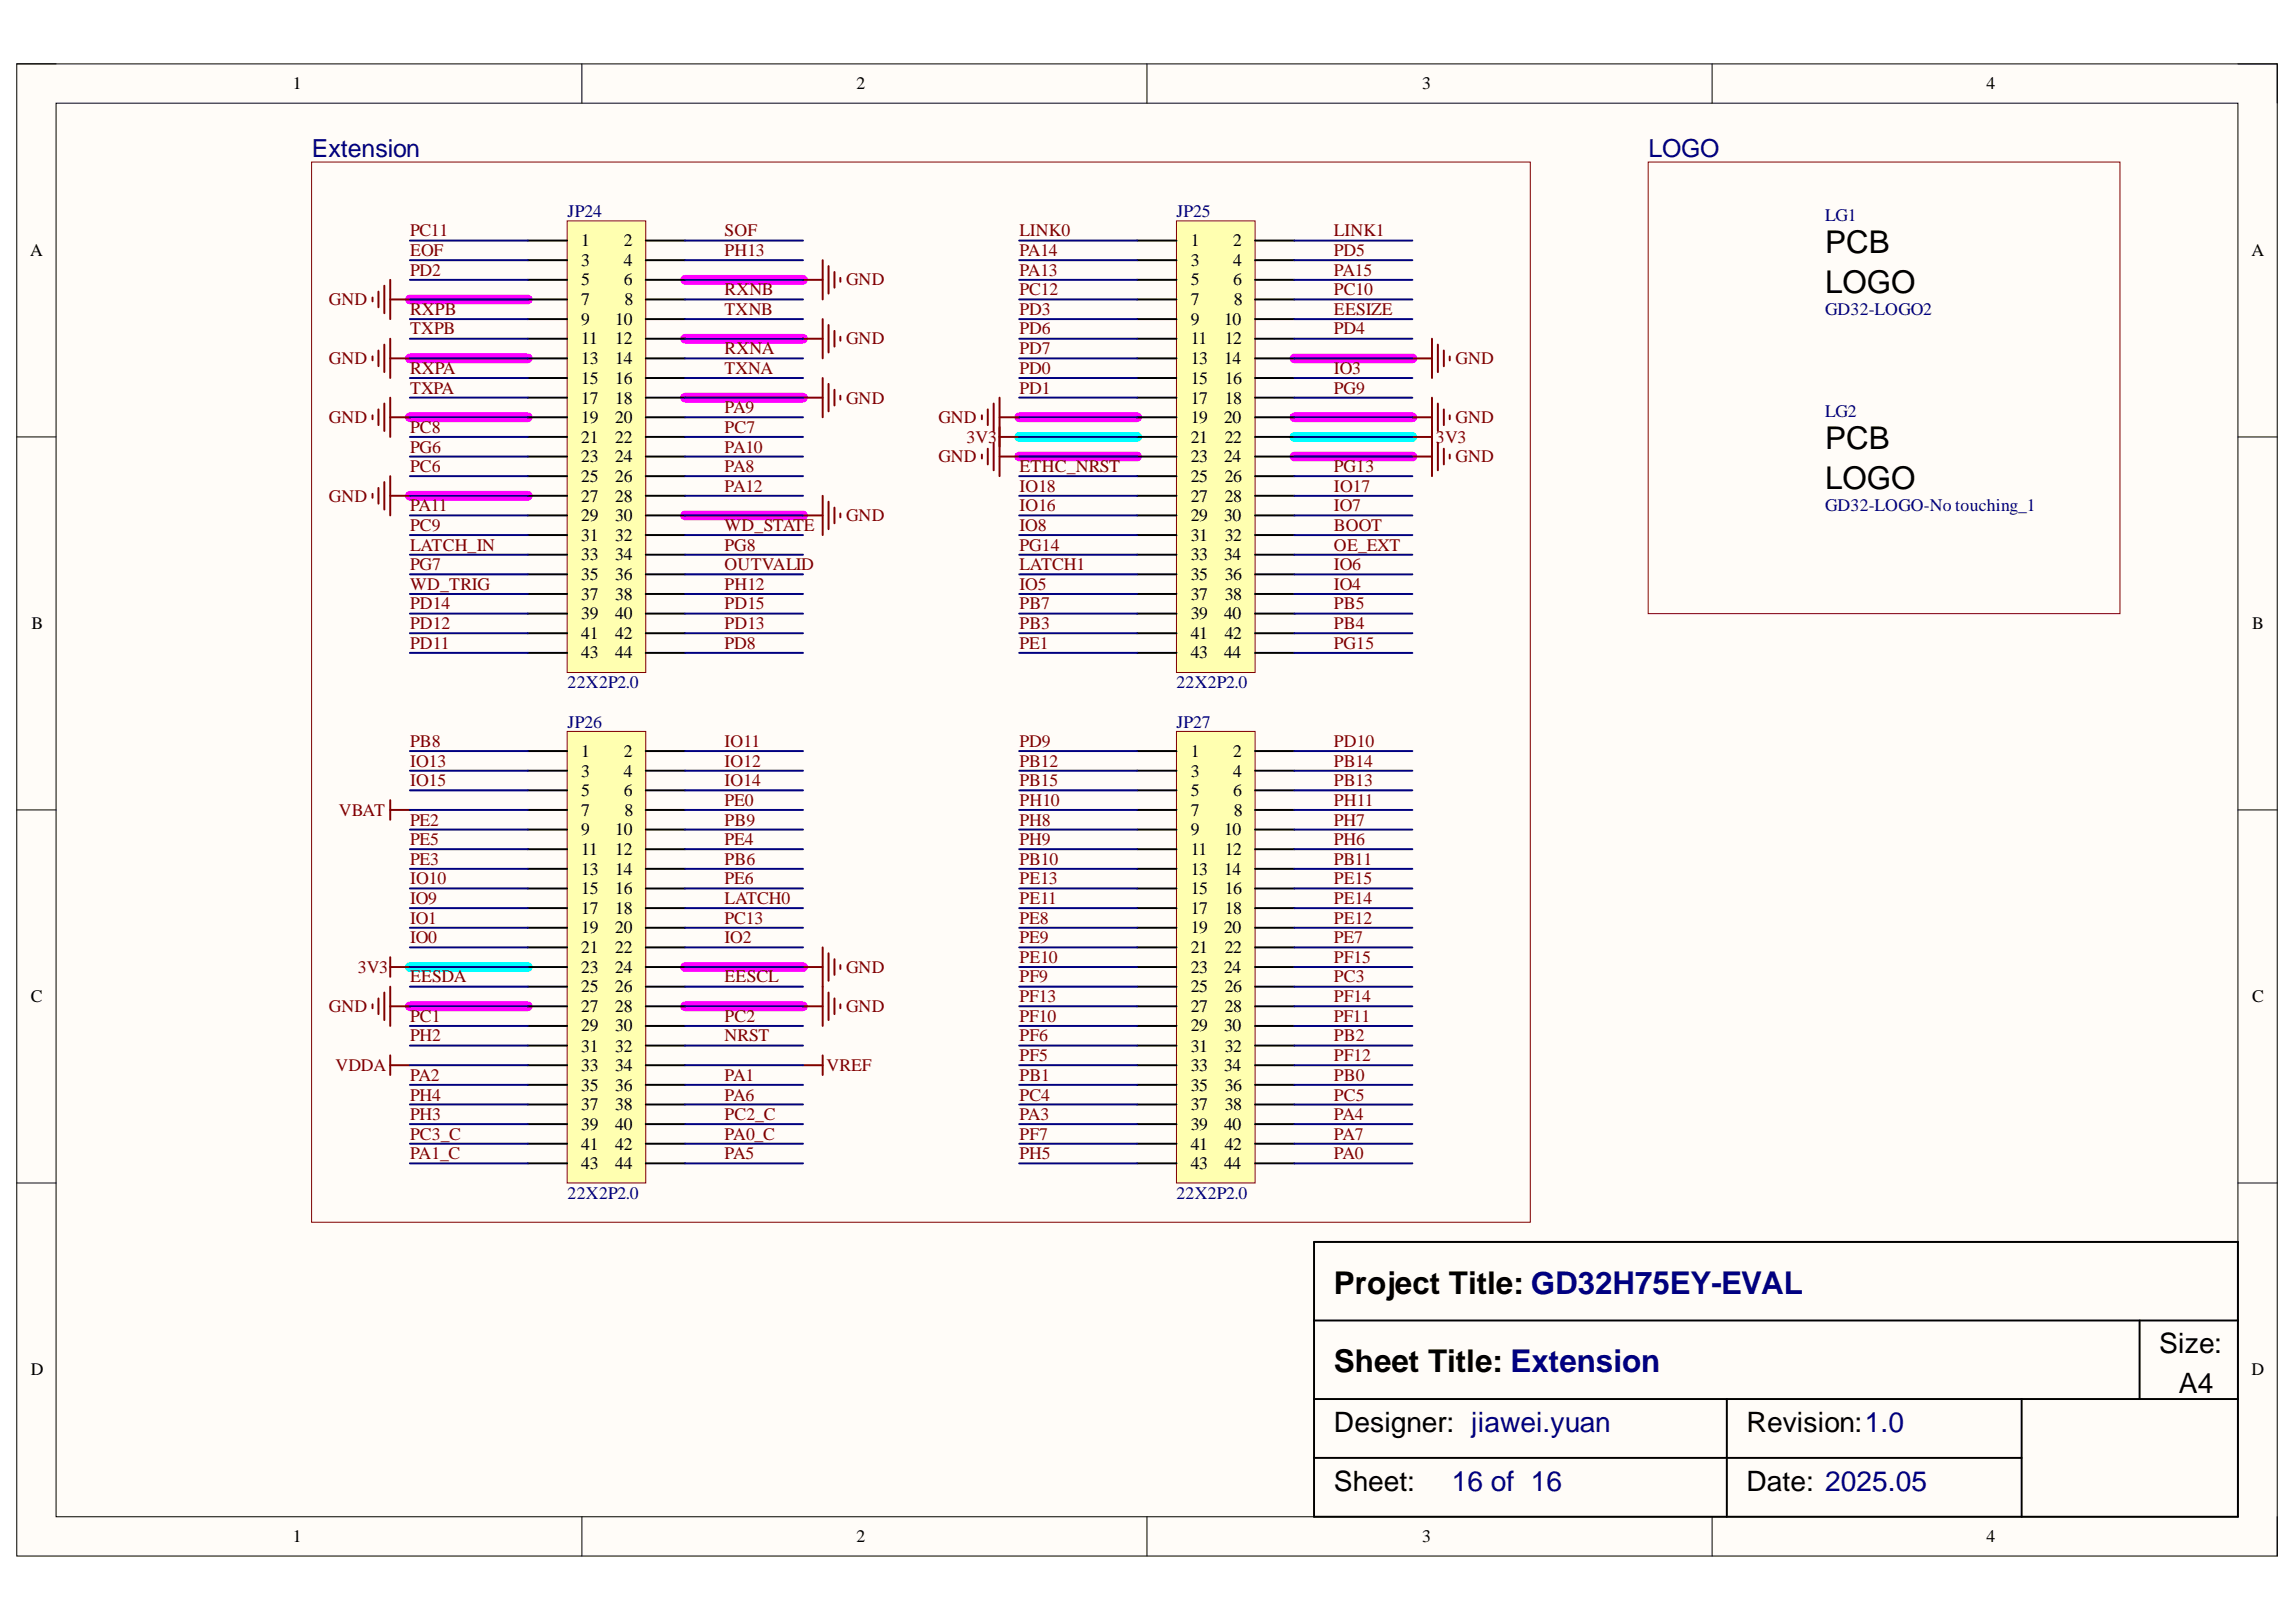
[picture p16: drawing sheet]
<svg xmlns="http://www.w3.org/2000/svg" width="297mm" height="210mm" viewBox="0 0 297 210" stroke-linecap="round" stroke-linejoin="round" font-family="sans-serif">
<defs><g id="words">
<g font-size="4.1">
<text x="236.1" y="32.8">PCB</text>
<text x="236.1" y="37.9">LOGO</text>
<text x="236.1" y="58.2">PCB</text>
<text x="236.1" y="63.2">LOGO</text>
<text x="172.6" y="167.4">Project Title: GD32H75EY-EVAL</text>
<text x="172.6" y="177.6">Sheet Title: Extension</text>
</g>
<g font-size="3.6">
<text x="279.3" y="175.1">Size:</text>
<text x="172.6" y="185.3">Designer: jiawei.yuan</text>
<text x="226" y="185.3">Revision:1.0</text>
<text x="281.9" y="180.2">A4</text>
<text x="172.6" y="193">Sheet:</text>
<text x="226" y="193">Date: 2025.05</text>
</g>
<text font-size="3.6" fill="#000080" x="187.8" y="193">16 of 16</text>
<g font-size="3.2" fill="#000080">
<text x="40.4" y="20.3">Extension</text>
<text x="213.3" y="20.3">LOGO</text>
</g>
<g font-size="2.3">
<text x="37.9" y="11.6">1</text>
<text x="110.8" y="11.6">2</text>
<text x="184" y="11.6">3</text>
<text x="257" y="11.6">4</text>
<text x="3.9" y="33.1">A</text>
<text x="75.2" y="31.9">1</text>
<text x="75.2" y="34.4">3</text>
<text x="80.7" y="31.9">2</text>
<text x="80.7" y="34.4">4</text>
<text x="154.1" y="31.9">1</text>
<text x="154.1" y="34.4">3</text>
<text x="159.6" y="31.9">2</text>
<text x="159.6" y="34.4">4</text>
<text x="291.3" y="33.1">A</text>
<text x="75.2" y="36.9">5</text>
<text x="75.2" y="39.5">7</text>
<text x="80.7" y="36.9">6</text>
<text x="80.8" y="39.5">8</text>
<text x="154.1" y="36.9">5</text>
<text x="154.1" y="39.5">7</text>
<text x="159.6" y="36.9">6</text>
<text x="159.6" y="39.5">8</text>
<text x="75.2" y="42">9</text>
<text x="75.2" y="44.5">11</text>
<text x="75.2" y="47.1">13</text>
<text x="79.6" y="42">10</text>
<text x="79.6" y="44.5">12</text>
<text x="79.6" y="47.1">14</text>
<text x="154.1" y="42">9</text>
<text x="154.1" y="44.5">11</text>
<text x="154.1" y="47.1">13</text>
<text x="158.4" y="42">10</text>
<text x="158.4" y="47.1">14</text>
<text x="158.5" y="44.5">12</text>
<text x="75.2" y="49.7">15</text>
<text x="75.2" y="52.2">17</text>
<text x="79.6" y="49.7">16</text>
<text x="79.6" y="52.2">18</text>
<text x="154.1" y="49.7">15</text>
<text x="154.1" y="52.2">17</text>
<text x="158.5" y="49.7">16</text>
<text x="158.5" y="52.2">18</text>
<text x="75.2" y="54.8">19</text>
<text x="75.2" y="57.3">21</text>
<text x="75.2" y="59.8">23</text>
<text x="79.6" y="54.8">20</text>
<text x="79.6" y="57.3">22</text>
<text x="79.6" y="59.8">24</text>
<text x="154.1" y="54.8">19</text>
<text x="154.1" y="57.3">21</text>
<text x="154.1" y="59.8">23</text>
<text x="158.4" y="54.8">20</text>
<text x="158.4" y="59.8">24</text>
<text x="158.5" y="57.3">22</text>
<text x="75.2" y="62.4">25</text>
<text x="75.2" y="64.9">27</text>
<text x="79.6" y="62.4">26</text>
<text x="79.6" y="64.9">28</text>
<text x="154.1" y="62.4">25</text>
<text x="154.1" y="64.9">27</text>
<text x="158.5" y="62.4">26</text>
<text x="158.5" y="64.9">28</text>
<text x="75.2" y="67.5">29</text>
<text x="75.2" y="70">31</text>
<text x="79.6" y="67.5">30</text>
<text x="79.6" y="70">32</text>
<text x="154.1" y="67.5">29</text>
<text x="154.1" y="70">31</text>
<text x="158.4" y="67.5">30</text>
<text x="158.5" y="70">32</text>
<text x="75.2" y="72.5">33</text>
<text x="75.2" y="75.1">35</text>
<text x="75.2" y="77.6">37</text>
<text x="79.6" y="72.5">34</text>
<text x="79.6" y="75.1">36</text>
<text x="79.6" y="77.6">38</text>
<text x="154.1" y="72.5">33</text>
<text x="154.1" y="75.1">35</text>
<text x="154.1" y="77.6">37</text>
<text x="158.4" y="72.5">34</text>
<text x="158.5" y="75.1">36</text>
<text x="158.5" y="77.6">38</text>
<text x="4.1" y="81.4">B</text>
<text x="75.2" y="80.1">39</text>
<text x="75.2" y="82.7">41</text>
<text x="79.6" y="80.1">40</text>
<text x="79.6" y="82.7">42</text>
<text x="154.1" y="80.1">39</text>
<text x="154.1" y="82.7">41</text>
<text x="158.4" y="80.1">40</text>
<text x="158.5" y="82.7">42</text>
<text x="291.4" y="81.4">B</text>
<text x="75.2" y="85.2">43</text>
<text x="79.6" y="85.2">44</text>
<text x="154.1" y="85.2">43</text>
<text x="158.4" y="85.2">44</text>
<text x="75.2" y="98">1</text>
<text x="75.2" y="100.5">3</text>
<text x="80.7" y="98">2</text>
<text x="80.7" y="100.5">4</text>
<text x="154.1" y="98">1</text>
<text x="154.1" y="100.5">3</text>
<text x="159.6" y="98">2</text>
<text x="159.6" y="100.5">4</text>
<text x="75.2" y="103">5</text>
<text x="75.2" y="105.6">7</text>
<text x="80.7" y="103">6</text>
<text x="80.8" y="105.6">8</text>
<text x="154.1" y="103">5</text>
<text x="154.1" y="105.6">7</text>
<text x="159.6" y="103">6</text>
<text x="159.6" y="105.6">8</text>
<text x="75.2" y="108.1">9</text>
<text x="75.2" y="110.6">11</text>
<text x="75.2" y="113.2">13</text>
<text x="79.6" y="108.1">10</text>
<text x="79.6" y="110.6">12</text>
<text x="79.6" y="113.2">14</text>
<text x="154.1" y="108.1">9</text>
<text x="154.1" y="110.6">11</text>
<text x="154.1" y="113.2">13</text>
<text x="158.4" y="108.1">10</text>
<text x="158.4" y="113.2">14</text>
<text x="158.5" y="110.6">12</text>
<text x="75.2" y="115.7">15</text>
<text x="75.2" y="118.3">17</text>
<text x="79.6" y="115.7">16</text>
<text x="79.6" y="118.3">18</text>
<text x="154.1" y="115.7">15</text>
<text x="154.1" y="118.3">17</text>
<text x="158.5" y="115.7">16</text>
<text x="158.5" y="118.3">18</text>
<text x="75.2" y="120.8">19</text>
<text x="75.2" y="123.3">21</text>
<text x="75.2" y="125.9">23</text>
<text x="79.6" y="120.8">20</text>
<text x="79.6" y="123.3">22</text>
<text x="79.6" y="125.9">24</text>
<text x="154.1" y="120.8">19</text>
<text x="154.1" y="123.3">21</text>
<text x="154.1" y="125.9">23</text>
<text x="158.4" y="120.8">20</text>
<text x="158.4" y="125.9">24</text>
<text x="158.5" y="123.3">22</text>
<text x="4" y="129.7">C</text>
<text x="75.2" y="128.4">25</text>
<text x="75.2" y="130.9">27</text>
<text x="79.6" y="128.4">26</text>
<text x="79.6" y="130.9">28</text>
<text x="154.1" y="128.4">25</text>
<text x="154.1" y="130.9">27</text>
<text x="158.5" y="128.4">26</text>
<text x="158.5" y="130.9">28</text>
<text x="291.4" y="129.7">C</text>
<text x="75.2" y="133.5">29</text>
<text x="75.2" y="136.1">31</text>
<text x="79.6" y="133.5">30</text>
<text x="79.6" y="136.1">32</text>
<text x="154.1" y="133.5">29</text>
<text x="154.1" y="136.1">31</text>
<text x="158.4" y="133.5">30</text>
<text x="158.5" y="136.1">32</text>
<text x="75.2" y="138.6">33</text>
<text x="75.2" y="141.2">35</text>
<text x="75.2" y="143.7">37</text>
<text x="79.6" y="138.6">34</text>
<text x="79.6" y="141.2">36</text>
<text x="79.6" y="143.7">38</text>
<text x="154.1" y="138.6">33</text>
<text x="154.1" y="141.2">35</text>
<text x="154.1" y="143.7">37</text>
<text x="158.4" y="138.6">34</text>
<text x="158.5" y="141.2">36</text>
<text x="158.5" y="143.7">38</text>
<text x="75.2" y="146.2">39</text>
<text x="75.2" y="148.8">41</text>
<text x="79.6" y="146.2">40</text>
<text x="79.6" y="148.8">42</text>
<text x="154.1" y="146.2">39</text>
<text x="154.1" y="148.8">41</text>
<text x="158.4" y="146.2">40</text>
<text x="158.5" y="148.8">42</text>
<text x="75.2" y="151.3">43</text>
<text x="79.6" y="151.3">44</text>
<text x="154.1" y="151.3">43</text>
<text x="158.4" y="151.3">44</text>
<text x="4" y="177.9">D</text>
<text x="291.3" y="177.9">D</text>
<text x="37.9" y="199.6">1</text>
<text x="110.8" y="199.6">2</text>
<text x="184" y="199.6">3</text>
<text x="257" y="199.6">4</text>
</g>
<g font-size="2.3" fill="#000080">
<text x="73.4" y="28.1">JP24</text>
<text x="152.2" y="28.1">JP25</text>
<text x="236.1" y="28.6">LG1</text>
<text x="236.1" y="40.7">GD32-LOGO2</text>
<text x="236.1" y="54">LG2</text>
<text x="236.1" y="66.2">GD32-LOGO-No touching_1</text>
<text x="73.4" y="89">22X2P2.0</text>
<text x="152.2" y="89">22X2P2.0</text>
<text x="73.4" y="94.2">JP26</text>
<text x="152.2" y="94.2">JP27</text>
<text x="73.4" y="155.1">22X2P2.0</text>
<text x="152.2" y="155.1">22X2P2.0</text>
</g>
<g font-size="2.3" fill="#800000">
<text x="53" y="30.6">PC11</text>
<text x="53" y="33.1">EOF</text>
<text x="53" y="35.7">PD2</text>
<text x="93.7" y="33.1">PH13</text>
<text x="93.7" y="30.6">SOF</text>
<text x="131.9" y="30.6">LINK0</text>
<text x="131.9" y="33.1">PA14</text>
<text x="131.9" y="35.7">PA13</text>
<text x="172.6" y="30.6">LINK1</text>
<text x="172.6" y="33.1">PD5</text>
<text x="172.6" y="35.7">PA15</text>
<text x="42.6" y="39.5">GND</text>
<text x="53" y="40.7">RXPB</text>
<text x="93.7" y="38.2">RXNB</text>
<text x="93.7" y="40.7">TXNB</text>
<text x="109.5" y="36.9">GND</text>
<text x="131.9" y="38.2">PC12</text>
<text x="131.9" y="40.7">PD3</text>
<text x="172.6" y="38.2">PC10</text>
<text x="172.6" y="40.7">EESIZE</text>
<text x="42.6" y="47.1">GND</text>
<text x="53" y="43.3">TXPB</text>
<text x="93.7" y="45.8">RXNA</text>
<text x="109.5" y="44.5">GND</text>
<text x="131.9" y="43.3">PD6</text>
<text x="131.9" y="45.8">PD7</text>
<text x="172.6" y="43.3">PD4</text>
<text x="188.3" y="47.1">GND</text>
<text x="53" y="48.3">RXPA</text>
<text x="53" y="51">TXPA</text>
<text x="93.7" y="48.3">TXNA</text>
<text x="93.7" y="53.5">PA9</text>
<text x="109.5" y="52.2">GND</text>
<text x="131.9" y="48.3">PD0</text>
<text x="131.9" y="51">PD1</text>
<text x="172.6" y="48.3">IO3</text>
<text x="172.6" y="51">PG9</text>
<text x="42.6" y="54.8">GND</text>
<text x="53" y="56">PC8</text>
<text x="53" y="58.6">PG6</text>
<text x="93.7" y="56">PC7</text>
<text x="93.7" y="58.6">PA10</text>
<text x="121.4" y="54.8">GND</text>
<text x="121.4" y="59.8">GND</text>
<text x="125" y="57.3">3V3</text>
<text x="185.8" y="57.3">3V3</text>
<text x="188.3" y="54.8">GND</text>
<text x="188.3" y="59.8">GND</text>
<text x="42.6" y="64.9">GND</text>
<text x="53" y="61.1">PC6</text>
<text x="93.7" y="61.1">PA8</text>
<text x="93.7" y="63.6">PA12</text>
<text x="131.9" y="61.1">ETHC_NRST</text>
<text x="131.9" y="63.6">IO18</text>
<text x="172.6" y="61.1">PG13</text>
<text x="172.6" y="63.6">IO17</text>
<text x="53" y="66.2">PA11</text>
<text x="53" y="68.7">PC9</text>
<text x="53" y="71.3">LATCH_IN</text>
<text x="93.7" y="68.7">WD_STATE</text>
<text x="93.7" y="71.3">PG8</text>
<text x="109.5" y="67.5">GND</text>
<text x="131.9" y="66.2">IO16</text>
<text x="131.9" y="68.7">IO8</text>
<text x="131.9" y="71.3">PG14</text>
<text x="172.6" y="66.2">IO7</text>
<text x="172.6" y="68.7">BOOT</text>
<text x="172.6" y="71.3">OE_EXT</text>
<text x="53" y="73.8">PG7</text>
<text x="53" y="76.3">WD_TRIG</text>
<text x="93.7" y="73.8">OUTVALID</text>
<text x="93.7" y="76.3">PH12</text>
<text x="131.9" y="73.8">LATCH1</text>
<text x="131.9" y="76.3">IO5</text>
<text x="172.6" y="73.8">IO6</text>
<text x="172.6" y="76.3">IO4</text>
<text x="53" y="78.9">PD14</text>
<text x="53" y="81.4">PD12</text>
<text x="53" y="83.9">PD11</text>
<text x="93.7" y="78.9">PD15</text>
<text x="93.7" y="81.4">PD13</text>
<text x="93.7" y="83.9">PD8</text>
<text x="131.9" y="78.9">PB7</text>
<text x="131.9" y="81.4">PB3</text>
<text x="131.9" y="83.9">PE1</text>
<text x="172.6" y="78.9">PB5</text>
<text x="172.6" y="81.4">PB4</text>
<text x="172.6" y="83.9">PG15</text>
<text x="53" y="96.7">PB8</text>
<text x="53" y="99.2">IO13</text>
<text x="53" y="101.8">IO15</text>
<text x="93.7" y="96.7">IO11</text>
<text x="93.7" y="99.2">IO12</text>
<text x="93.7" y="101.8">IO14</text>
<text x="131.9" y="96.7">PD9</text>
<text x="131.9" y="101.8">PB15</text>
<text x="131.9" y="99.2">PB12</text>
<text x="172.6" y="96.7">PD10</text>
<text x="172.6" y="101.8">PB13</text>
<text x="172.6" y="99.2">PB14</text>
<text x="43.8" y="105.6">VBAT</text>
<text x="53" y="106.8">PE2</text>
<text x="93.7" y="104.3">PE0</text>
<text x="93.7" y="106.8">PB9</text>
<text x="131.9" y="106.8">PH8</text>
<text x="131.9" y="104.3">PH10</text>
<text x="172.6" y="106.8">PH7</text>
<text x="172.6" y="104.3">PH11</text>
<text x="53" y="109.4">PE5</text>
<text x="53" y="111.9">PE3</text>
<text x="93.7" y="109.4">PE4</text>
<text x="93.7" y="111.9">PB6</text>
<text x="131.9" y="111.9">PB10</text>
<text x="131.9" y="109.4">PH9</text>
<text x="172.6" y="111.9">PB11</text>
<text x="172.6" y="109.4">PH6</text>
<text x="53" y="114.4">IO10</text>
<text x="53" y="117">IO9</text>
<text x="53" y="119.5">IO1</text>
<text x="93.7" y="114.4">PE6</text>
<text x="93.7" y="117">LATCH0</text>
<text x="93.7" y="119.5">PC13</text>
<text x="131.9" y="119.5">PE8</text>
<text x="131.9" y="117">PE11</text>
<text x="131.9" y="114.4">PE13</text>
<text x="172.6" y="119.5">PE12</text>
<text x="172.6" y="117">PE14</text>
<text x="172.6" y="114.4">PE15</text>
<text x="46.3" y="125.9">3V3</text>
<text x="53" y="122.1">IO0</text>
<text x="93.7" y="122.1">IO2</text>
<text x="109.5" y="125.9">GND</text>
<text x="131.9" y="124.6">PE10</text>
<text x="131.9" y="122.1">PE9</text>
<text x="172.6" y="124.6">PF15</text>
<text x="172.6" y="122.1">PE7</text>
<text x="42.6" y="130.9">GND</text>
<text x="53" y="127.1">EESDA</text>
<text x="93.7" y="127.1">EESCL</text>
<text x="109.5" y="130.9">GND</text>
<text x="131.9" y="129.7">PF13</text>
<text x="131.9" y="127.1">PF9</text>
<text x="172.6" y="129.7">PF14</text>
<text x="172.6" y="127.1">PC3</text>
<text x="53" y="132.2">PC1</text>
<text x="53" y="134.7">PH2</text>
<text x="93.7" y="132.2">PC2</text>
<text x="93.7" y="134.7">NRST</text>
<text x="131.9" y="137.4">PF5</text>
<text x="131.9" y="134.7">PF6</text>
<text x="131.9" y="132.2">PF10</text>
<text x="172.6" y="137.4">PF12</text>
<text x="172.6" y="134.7">PB2</text>
<text x="172.6" y="132.2">PF11</text>
<text x="43.4" y="138.6">VDDA</text>
<text x="53" y="139.9">PA2</text>
<text x="53" y="142.4">PH4</text>
<text x="93.7" y="139.9">PA1</text>
<text x="93.7" y="142.4">PA6</text>
<text x="106.9" y="138.6">VREF</text>
<text x="131.9" y="142.4">PC4</text>
<text x="131.9" y="139.9">PB1</text>
<text x="172.6" y="142.4">PC5</text>
<text x="172.6" y="139.9">PB0</text>
<text x="53" y="145">PH3</text>
<text x="53" y="147.5">PC3_C</text>
<text x="93.7" y="145">PC2_C</text>
<text x="93.7" y="147.5">PA0_C</text>
<text x="131.9" y="147.5">PF7</text>
<text x="131.9" y="145">PA3</text>
<text x="172.6" y="147.5">PA7</text>
<text x="172.6" y="145">PA4</text>
<text x="53" y="150">PA1_C</text>
<text x="93.7" y="150">PA5</text>
<text x="131.9" y="150">PH5</text>
<text x="172.6" y="150">PA0</text>
</g>
</g></defs>
<path d="M2.2 8.3h292.4v193.1h-292.4z" fill-rule="evenodd" fill="#fffcf8"/>
<path d="M2.2 8.3h292.4v193.1h-292.4z" fill="none" stroke="#000" stroke-width=".13"/>
<path d="M7.3 13.4h282.2v182.9h-282.2z" fill-rule="evenodd" fill="#fffcf8"/>
<g fill="none" stroke="#000" stroke-width=".13">
<path d="M2.2 8.3h5.1M7.3 13.4h282.2v182.9h-282.2zM75.3 8.3v5M148.4 8.3v5M221.5 8.3v5.1M289.5 8.3h5.1v5.1M2.2 56.5h5.1M289.5 56.5h5.1M2.2 104.8h5.1M289.5 104.8h5.1M2.2 153.1h5.1M289.5 153.1h5.1"/>
<path d="M75.3 196.3v5.1M148.4 196.3v5.1M221.5 196.3v5.1M294.6 196.3v5.1"/>
</g>
<g fill="none" stroke="#f0f" stroke-width="1.3">
<path d="M53 38.8h15.3M88.6 36.2h15.3M53 46.4h15.3M53 54h15.3M88.6 43.8h15.3M88.6 51.5h15.3M131.9 54h15.2M131.9 59.1h15.2M167.5 46.4h15.2M167.5 54h15.2M167.5 59.1h15.2M53 64.2h15.3"/>
<path d="M88.6 66.7h15.3M53 130.2h15.3M88.6 130.2h15.3M88.6 125.1h15.3"/>
</g>
<path d="M131.9 56.5h15.2M167.5 56.5h15.2M53 125.1h15.3" fill="none" stroke="#0ff" stroke-width="1.3"/>
<path d="M170 160.7h119.5v35.6h-119.5zM170 170.9h119.5M276.8 170.9v10.1M170 181h119.5M170 188.7h91.5M223.4 181v15.3M261.5 181v15.3" fill="none" stroke="#000" stroke-width=".25"/>
<path d="M73.4 94.7h10.1v58.4h-10.1z" fill-rule="evenodd" fill="#ffffb0"/>
<path d="M73.4 94.7h10.1v58.4h-10.1z" fill="none" stroke="#800000" stroke-width=".13"/>
<g fill="none" stroke="#000" stroke-width=".25">
<path d="M68.3 97.2h5.1M68.3 99.7h5.1M83.5 97.2h5.1M83.5 99.7h5.1M68.3 102.3h5.1M68.3 104.8h5.1M68.3 107.4h5.1M68.3 109.9h5.1M68.3 112.4h5.1M68.3 115h5.1M68.3 117.5h5.1M83.5 102.3h5.1"/>
<path d="M83.5 104.8h5.1M83.5 107.4h5.1M83.5 109.9h5.1M83.5 112.4h5.1M83.5 115h5.1M83.5 117.5h5.1M68.3 120.1h5.1M68.3 122.6h5.1M68.3 125.1h5.1M68.3 127.7h5.1M68.3 130.2h5.1M68.3 132.8h5.1"/>
<path d="M68.3 135.3h5.1M68.3 137.8h5.1M83.5 120.1h5.1M83.5 122.6h5.1M83.5 125.1h5.1M83.5 127.7h5.1M83.5 130.2h5.1M83.5 132.8h5.1M83.5 135.3h5.1M83.5 137.8h5.1M68.3 140.4h5.1M68.3 142.9h5.1"/>
<path d="M68.3 145.5h5.1M68.3 148h5.1M68.3 150.5h5.1M83.5 140.4h5.1M83.5 142.9h5.1M83.5 145.5h5.1M83.5 148h5.1M83.5 150.5h5.1"/>
</g>
<path d="M152.2 28.6h10.2v58.4h-10.2z" fill-rule="evenodd" fill="#ffffb0"/>
<path d="M152.2 28.6h10.2v58.4h-10.2z" fill="none" stroke="#800000" stroke-width=".13"/>
<g fill="none" stroke="#000" stroke-width=".25">
<path d="M147.1 31.1h5.1M147.1 33.7h5.1M147.1 36.2h5.1M147.1 38.8h5.1M162.4 31.1h5.1M162.4 33.7h5.1M162.4 36.2h5.1M162.4 38.8h5.1M147.1 41.3h5.1M147.1 43.8h5.1M147.1 46.4h5.1M147.1 48.9h5.1"/>
<path d="M147.1 51.5h5.1M147.1 54h5.1M147.1 56.5h5.1M147.1 59.1h5.1M162.4 41.3h5.1M162.4 43.8h5.1M162.4 46.4h5.1M162.4 48.9h5.1M162.4 51.5h5.1M162.4 54h5.1M162.4 56.5h5.1M162.4 59.1h5.1"/>
<path d="M147.1 61.6h5.1M147.1 64.2h5.1M147.1 66.7h5.1M147.1 69.2h5.1M147.1 71.8h5.1M147.1 74.3h5.1M147.1 76.9h5.1M147.1 79.4h5.1M162.4 61.6h5.1M162.4 64.2h5.1M162.4 66.7h5.1M162.4 69.2h5.1"/>
<path d="M162.4 71.8h5.1M162.4 74.3h5.1M162.4 76.9h5.1M162.4 79.4h5.1M147.1 81.9h5.1M147.1 84.5h5.1M162.4 81.9h5.1M162.4 84.5h5.1"/>
</g>
<path d="M73.4 28.6h10.1v58.4h-10.1z" fill-rule="evenodd" fill="#ffffb0"/>
<path d="M73.4 28.6h10.1v58.4h-10.1z" fill="none" stroke="#800000" stroke-width=".13"/>
<g fill="none" stroke="#000" stroke-width=".25">
<path d="M68.3 31.1h5.1M68.3 33.7h5.1M68.3 36.2h5.1M68.3 38.8h5.1M83.5 31.1h5.1M83.5 33.7h5.1M83.5 36.2h5.1M83.5 38.8h5.1M68.3 41.3h5.1M68.3 43.8h5.1M68.3 46.4h5.1M68.3 48.9h5.1"/>
<path d="M68.3 51.5h5.1M68.3 54h5.1M68.3 56.5h5.1M68.3 59.1h5.1M83.5 41.3h5.1M83.5 43.8h5.1M83.5 46.4h5.1M83.5 48.9h5.1M83.5 51.5h5.1M83.5 54h5.1M83.5 56.5h5.1M83.5 59.1h5.1"/>
<path d="M68.3 61.6h5.1M68.3 64.2h5.1M68.3 66.7h5.1M68.3 69.2h5.1M68.3 71.8h5.1M68.3 74.3h5.1M68.3 76.9h5.1M68.3 79.4h5.1M83.5 61.6h5.1M83.5 64.2h5.1M83.5 66.7h5.1M83.5 69.2h5.1"/>
<path d="M83.5 71.8h5.1M83.5 74.3h5.1M83.5 76.9h5.1M83.5 79.4h5.1M68.3 81.9h5.1M68.3 84.5h5.1M83.5 81.9h5.1M83.5 84.5h5.1"/>
</g>
<path d="M152.2 94.7h10.2v58.4h-10.2z" fill-rule="evenodd" fill="#ffffb0"/>
<path d="M40.3 21h157.7v137.2h-157.7zM213.2 21h61.1v58.4h-61.1zM152.2 94.7h10.2v58.4h-10.2z" fill="none" stroke="#800000" stroke-width=".13"/>
<g fill="none" stroke="#000" stroke-width=".25">
<path d="M147.1 97.2h5.1M147.1 99.7h5.1M162.4 97.2h5.1M162.4 99.7h5.1M147.1 102.3h5.1M147.1 104.8h5.1M147.1 107.4h5.1M147.1 109.9h5.1M147.1 112.4h5.1M147.1 115h5.1M147.1 117.5h5.1M162.4 102.3h5.1"/>
<path d="M162.4 104.8h5.1M162.4 107.4h5.1M162.4 109.9h5.1M162.4 112.4h5.1M162.4 115h5.1M162.4 117.5h5.1M147.1 120.1h5.1M147.1 122.6h5.1M147.1 125.1h5.1M147.1 127.7h5.1M147.1 130.2h5.1M147.1 132.8h5.1"/>
<path d="M147.1 135.3h5.1M147.1 137.8h5.1M162.4 120.1h5.1M162.4 122.6h5.1M162.4 125.1h5.1M162.4 127.7h5.1M162.4 130.2h5.1M162.4 132.8h5.1M162.4 135.3h5.1M162.4 137.8h5.1M147.1 140.4h5.1M147.1 142.9h5.1"/>
<path d="M147.1 145.5h5.1M147.1 148h5.1M147.1 150.5h5.1M162.4 140.4h5.1M162.4 142.9h5.1M162.4 145.5h5.1M162.4 148h5.1M162.4 150.5h5.1"/>
</g>
<g fill="none" stroke="#800000" stroke-width=".25">
<path d="M48.2 38.5v.5M49 37.7v2.1M49.7 37v3.5M50.5 36.2v5.1M50.5 38.8h2.5M103.9 36.2h2.5M106.4 33.7v5.1M107.2 34.4v3.6M108 35.2v2M108.7 36v.5M48.2 46.1v.5M48.2 53.7v.6"/>
<path d="M49 45.4v2M49 53v2M49.7 44.6v3.6M49.7 52.2v3.6M50.5 43.8v5.1M50.5 51.5v5M50.5 46.4h2.5M50.5 54h2.5M103.9 43.8h2.5M103.9 51.5h2.5M106.4 41.3v5.1M106.4 48.9v5.1"/>
<path d="M107.2 42.1v3.5M107.2 49.7v3.5M108 42.8v2.1M108 50.4v2.1M108.7 43.6v.5M108.7 51.2v.5M127 53.7v.6M127 58.8v.5M127.8 53v2M127.8 58.1v2M128.6 52.2v3.6M128.6 57.3v3.6"/>
<path d="M129.3 54h2.6M129.3 51.5v10.1M129.3 56.5h2.6M129.3 59.1h2.6M182.7 46.4h2.6M182.7 54h2.6M182.7 56.5h2.6M182.7 59.1h2.6M185.3 43.8v5.1M185.3 51.5v10.1M186 44.6v3.6M186 52.2v3.6"/>
<path d="M186 57.3v3.6M186.8 45.4v2M186.8 53v2M186.8 58.1v2M187.6 46.1v.5M187.6 53.7v.6M187.6 58.8v.5M48.2 63.9v.5M49 63.1v2.1M49.7 62.4v3.5M50.5 61.6v5.1M50.5 64.2h2.5"/>
<path d="M103.9 66.7h2.5M106.4 64.2v5M107.2 64.9v3.6M108 65.7v2M108.7 66.4v.6M50.5 103.5v2.6M50.5 104.8h2.5M48.2 130v.5M49 129.2v2M49.7 128.4v3.6M50.5 123.9v2.5M50.5 127.7v5.1"/>
<path d="M50.5 136.6v2.5M50.5 125.1h2.5M50.5 130.2h2.5M50.5 137.8h2.5M103.9 125.1h2.5M103.9 130.2h2.5M103.9 137.8h2.5M106.4 122.6v10.2M106.4 136.6v2.5M107.2 123.4v3.5M107.2 128.4v3.6M108 124.1v2.1"/>
<path d="M108 129.2v2M108.7 124.9v.5M108.7 130v.5"/>
</g>
<g fill="none" stroke="#000080" stroke-width=".25">
<path d="M53 31.1h15.3M53 33.7h15.3M53 36.2h15.3M53 38.8h15.3M88.6 31.1h15.3M88.6 33.7h15.3M88.6 36.2h15.3M88.6 38.8h15.3M131.9 31.1h15.2M131.9 33.7h15.2M131.9 36.2h15.2M131.9 38.8h15.2"/>
<path d="M167.5 33.7h15.2M167.5 36.2h15.2M167.5 38.8h15.2M167.5 31.1h15.2M53 41.3h15.3M53 43.8h15.3M53 46.4h15.3M53 48.9h15.3M53 51.5h15.3M53 54h15.3M53 56.5h15.3M53 59.1h15.3"/>
<path d="M88.6 41.3h15.3M88.6 43.8h15.3M88.6 46.4h15.3M88.6 48.9h15.3M88.6 51.5h15.3M88.6 54h15.3M88.6 56.5h15.3M88.6 59.1h15.3M131.9 41.3h15.2M131.9 43.8h15.2M131.9 46.4h15.2M131.9 48.9h15.2"/>
<path d="M131.9 51.5h15.2M131.9 54h15.2M131.9 56.5h15.2M131.9 59.1h15.2M167.5 41.3h15.2M167.5 43.8h15.2M167.5 46.4h15.2M167.5 48.9h15.2M167.5 51.5h15.2M167.5 54h15.2M167.5 56.5h15.2M167.5 59.1h15.2"/>
<path d="M53 61.6h15.3M53 64.2h15.3M53 66.7h15.3M53 69.2h15.3M53 71.8h15.3M53 74.3h15.3M53 76.9h15.3M53 79.4h15.3M88.6 61.6h15.3M88.6 64.2h15.3M88.6 66.7h15.3M88.6 69.2h15.3"/>
<path d="M88.6 71.8h15.3M88.6 74.3h15.3M88.6 76.9h15.3M88.6 79.4h15.3M131.9 61.6h15.2M131.9 64.2h15.2M131.9 66.7h15.2M131.9 69.2h15.2M131.9 71.8h15.2M131.9 74.3h15.2M131.9 76.9h15.2M131.9 79.4h15.2"/>
<path d="M167.5 61.6h15.2M167.5 64.2h15.2M167.5 66.7h15.2M167.5 69.2h15.2M167.5 71.8h15.2M167.5 74.3h15.2M167.5 76.9h15.2M167.5 79.4h15.2M53 81.9h15.3M53 84.5h15.3M53 97.2h15.3M53 99.7h15.3"/>
<path d="M88.6 81.9h15.3M88.6 84.5h15.3M88.6 97.2h15.3M88.6 99.7h15.3M131.9 81.9h15.2M131.9 84.5h15.2M131.9 97.2h15.2M131.9 99.7h15.2M167.5 81.9h15.2M167.5 84.5h15.2M167.5 97.2h15.2M167.5 99.7h15.2"/>
<path d="M53 102.3h15.3M53 104.8h15.3M53 107.4h15.3M53 109.9h15.3M53 112.4h15.3M53 115h15.3M53 117.5h15.3M88.6 102.3h15.3M88.6 104.8h15.3M88.6 107.4h15.3M88.6 109.9h15.3M88.6 112.4h15.3"/>
<path d="M88.6 115h15.3M88.6 117.5h15.3M131.9 102.3h15.2M131.9 104.8h15.2M131.9 107.4h15.2M131.9 109.9h15.2M131.9 112.4h15.2M131.9 115h15.2M131.9 117.5h15.2M167.5 102.3h15.2M167.5 104.8h15.2M167.5 107.4h15.2"/>
<path d="M167.5 109.9h15.2M167.5 115h15.2M167.5 117.5h15.2M167.5 112.4h15.2M53 120.1h15.3M53 122.6h15.3M53 125.1h15.3M53 127.7h15.3M53 130.2h15.3M53 132.8h15.3M53 135.3h15.3M53 137.8h15.3"/>
<path d="M88.6 120.1h15.3M88.6 122.6h15.3M88.6 125.1h15.3M88.6 127.7h15.3M88.6 130.2h15.3M88.6 132.8h15.3M88.6 135.3h15.3M88.6 137.8h15.3M131.9 120.1h15.2M131.9 122.6h15.2M131.9 125.1h15.2M131.9 127.7h15.2"/>
<path d="M131.9 130.2h15.2M131.9 132.8h15.2M131.9 135.3h15.2M131.9 137.8h15.2M167.5 120.1h15.2M167.5 122.6h15.2M167.5 125.1h15.2M167.5 127.7h15.2M167.5 130.2h15.2M167.5 132.8h15.2M167.5 135.3h15.2M167.5 137.9h15.2"/>
<path d="M53 140.4h15.3M53 142.9h15.3M53 145.5h15.3M53 148h15.3M53 150.5h15.3M88.6 140.4h15.3M88.6 142.9h15.3M88.6 145.5h15.3M88.6 148h15.3M88.6 150.5h15.3M131.9 140.4h15.2M131.9 142.9h15.2"/>
<path d="M131.9 145.5h15.2M131.9 148h15.2M131.9 150.5h15.2M167.5 140.4h15.2M167.5 142.9h15.2M167.5 145.5h15.2M167.5 148h15.2M167.5 150.6h15.2"/>
</g>
<use href="#words"/>
</svg>
